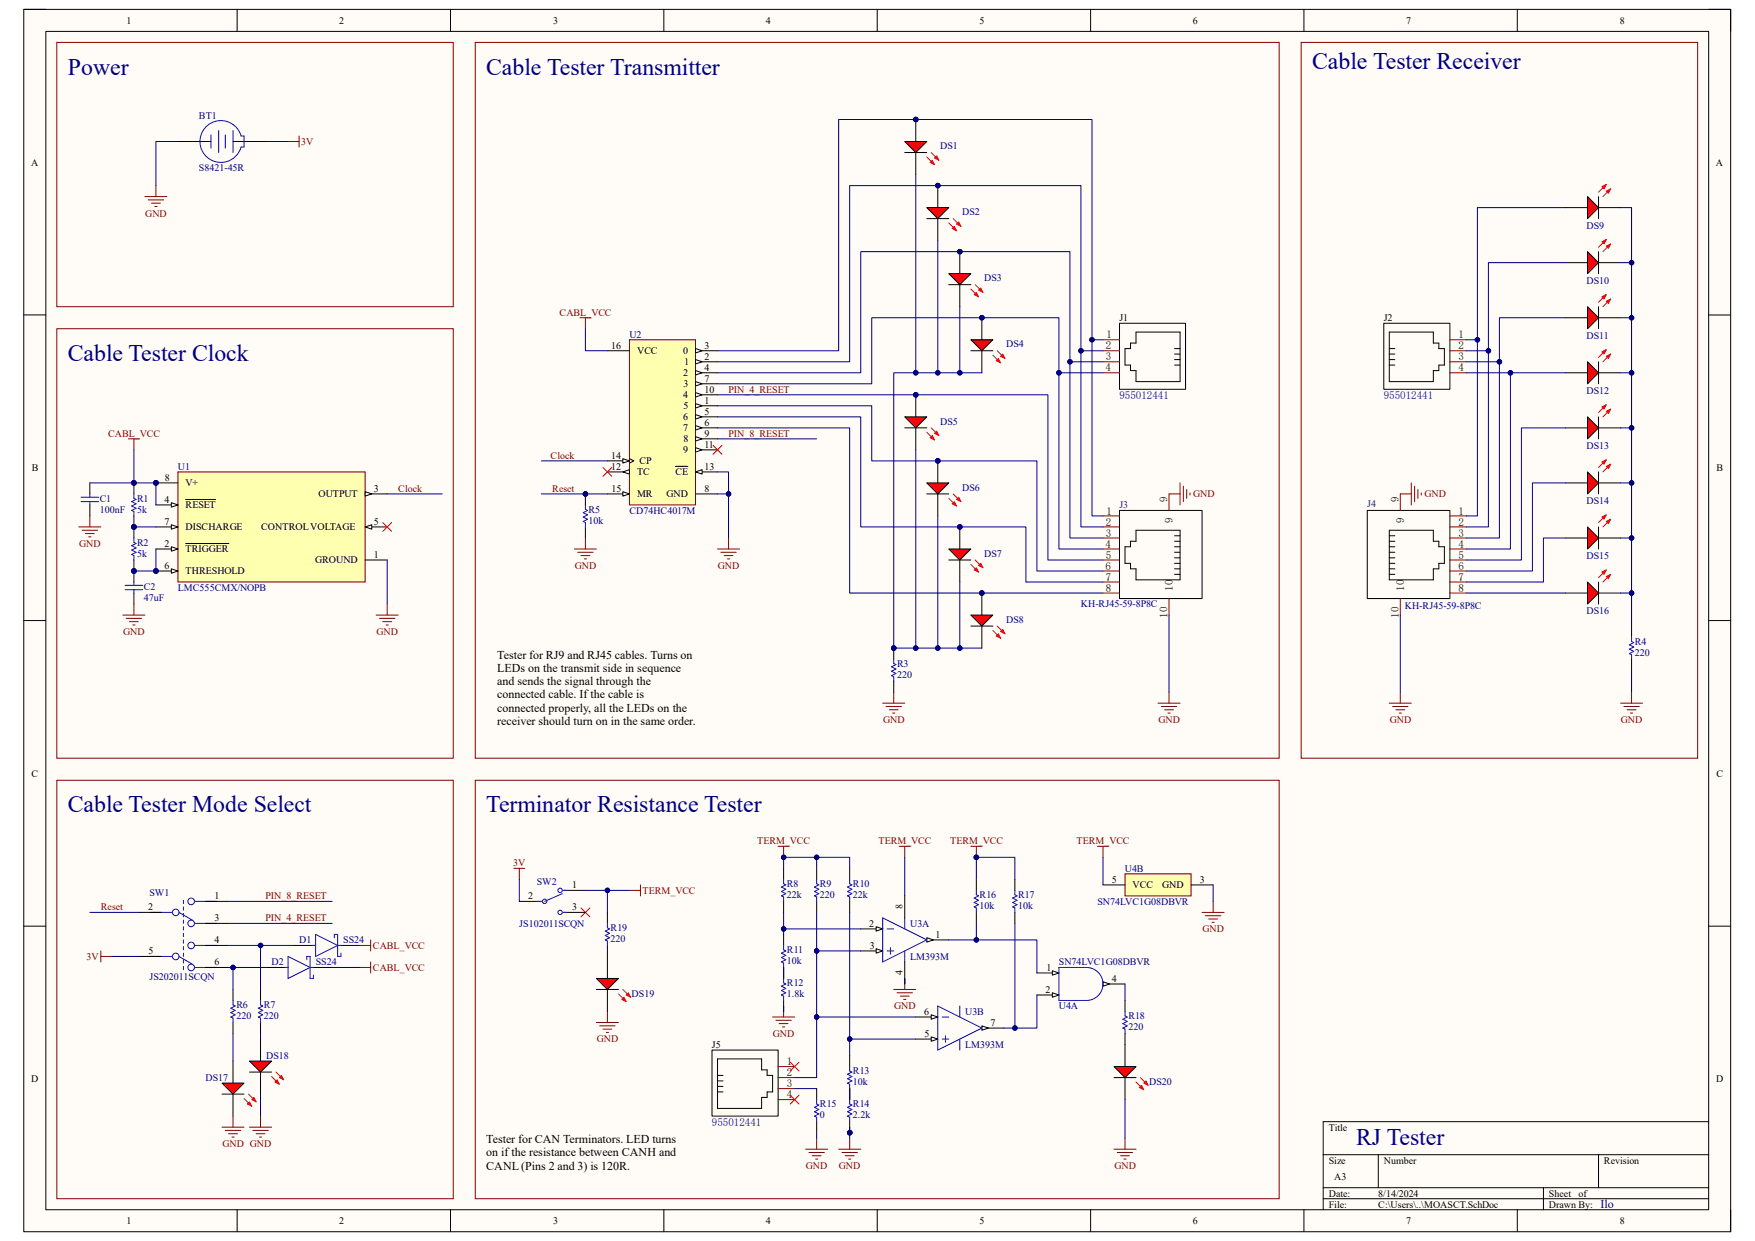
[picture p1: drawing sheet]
<svg xmlns="http://www.w3.org/2000/svg" width="297mm" height="210mm" viewBox="0 0 297 210" stroke-linecap="round" stroke-linejoin="round" font-family="sans-serif">
<defs><g id="words">
<g font-size="4" fill="#000080">
<text x="222.1" y="11.7">Cable Tester Receiver</text>
<text x="11.5" y="12.7">Power</text>
<text x="82.3" y="12.7">Cable Tester Transmitter</text>
<text x="11.5" y="61.1">Cable Tester Clock</text>
<text x="11.5" y="137.5">Cable Tester Mode Select</text>
<text x="82.3" y="137.5">Terminator Resistance Tester</text>
<text x="229.5" y="193.8">RJ Tester</text>
</g>
<g font-size="2">
<text x="84.2" y="111.5">Tester for RJ9 and RJ45 cables. Turns on</text>
<text x="84.2" y="113.7">LEDs on the transmit side in sequence</text>
<text x="84.2" y="116">and sends the signal through the</text>
<text x="84.2" y="118.2">connected cable. If the cable is</text>
<text x="84.2" y="120.4">connected properly, all the LEDs on the</text>
<text x="84.2" y="122.7">receiver should turn on in the same order.</text>
<text x="82.3" y="193.5">Tester for CAN Terminators. LED turns</text>
<text x="82.3" y="195.7">on if the resistance between CANH and</text>
<text x="82.3" y="198">CANL (Pins 2 and 3) is 120R.</text>
</g>
<text font-size="2" fill="#000080" x="270.9" y="204.5">Ilo</text>
<g font-size="1.9">
<text x="187.2" y="59.1">2</text>
<text x="187.2" y="57.2">1</text>
<text x="246.8" y="57.2">1</text>
<text x="246.8" y="59.1">2</text>
<text x="187.1" y="62.8">4</text>
<text x="187.2" y="61">3</text>
<text x="246.8" y="61">3</text>
<text x="246.8" y="62.8">4</text>
<text x="187.2" y="88.9">2</text>
<text x="187.2" y="87.1">1</text>
<text x="197.6" y="84.9" transform="rotate(-90 197.6 84.9)">9</text>
<text x="198.5" y="88.5" transform="rotate(-90 198.5 88.5)">9</text>
<text x="236.7" y="84.9" transform="rotate(-90 236.7 84.9)">9</text>
<text x="237.7" y="88.5" transform="rotate(-90 237.7 88.5)">9</text>
<text x="246.8" y="87.1">1</text>
<text x="246.8" y="88.9">2</text>
<text x="187.1" y="92.7">4</text>
<text x="187.2" y="90.8">3</text>
<text x="187.2" y="94.5">5</text>
<text x="246.8" y="90.8">3</text>
<text x="246.8" y="92.7">4</text>
<text x="246.8" y="94.5">5</text>
<text x="187.1" y="96.4">6</text>
<text x="187.2" y="98.3">7</text>
<text x="187.2" y="100.1">8</text>
<text x="198.5" y="100" transform="rotate(-90 198.5 100)">10</text>
<text x="237.7" y="100" transform="rotate(-90 237.7 100)">10</text>
<text x="246.8" y="96.4">6</text>
<text x="246.8" y="98.3">7</text>
<text x="246.8" y="100.1">8</text>
<text x="197.6" y="104.6" transform="rotate(-90 197.6 104.6)">10</text>
<text x="236.7" y="104.6" transform="rotate(-90 236.7 104.6)">10</text>
<text x="133.2" y="180.3">1</text>
<text x="133.2" y="182.1">2</text>
<text x="133.2" y="184">3</text>
<text x="133.2" y="185.8">4</text>
</g>
<g font-size="1.9" fill="#000080">
<text x="189.4" y="67.5">955012441</text>
<text x="234.2" y="67.5">955012441</text>
<text x="120.5" y="190.5">955012441</text>
</g>
<g font-size="1.7">
<text x="21.4" y="4">1</text>
<text x="57.4" y="4">2</text>
<text x="93.6" y="4">3</text>
<text x="129.6" y="4">4</text>
<text x="165.8" y="4">5</text>
<text x="201.8" y="4">6</text>
<text x="238" y="4">7</text>
<text x="274.1" y="4">8</text>
<text x="5.3" y="28">A</text>
<text x="290.4" y="28">A</text>
<text x="103.4" y="59">16</text>
<text x="107.8" y="59.9">VCC</text>
<text x="115.6" y="59.9">0</text>
<text x="119.2" y="59">3</text>
<text x="189.4" y="54.4">J1</text>
<text x="234.2" y="54.4">J2</text>
<text x="115.6" y="63.7">2</text>
<text x="115.7" y="65.5">3</text>
<text x="115.8" y="61.8">1</text>
<text x="119.2" y="62.7">4</text>
<text x="119.2" y="64.6">7</text>
<text x="119.2" y="60.9">2</text>
<text x="115.6" y="71.1">6</text>
<text x="115.6" y="67.4">4</text>
<text x="115.7" y="69.3">5</text>
<text x="119.2" y="68.3">1</text>
<text x="119.2" y="70.2">5</text>
<text x="119.2" y="66.5">10</text>
<text x="103.4" y="77.6">14</text>
<text x="115.6" y="73">7</text>
<text x="115.6" y="76.7">9</text>
<text x="115.7" y="74.8">8</text>
<text x="119.2" y="72.1">6</text>
<text x="119.2" y="73.9">9</text>
<text x="119.2" y="75.8">11</text>
<text x="5.4" y="79.8">B</text>
<text x="27.9" y="81.4">8</text>
<text x="31.4" y="82.3">V+</text>
<text x="63.3" y="83.2">3</text>
<text x="103.4" y="79.5">12</text>
<text x="103.5" y="83.2">15</text>
<text x="107.8" y="80.4">TC</text>
<text x="108.2" y="78.6">CP</text>
<text x="114.3" y="80.4">CE</text>
<text x="119.2" y="79.5">13</text>
<text x="119.2" y="83.2">8</text>
<text x="290.5" y="79.8">B</text>
<text x="27.9" y="85.1">4</text>
<text x="27.9" y="88.8">7</text>
<text x="31.4" y="86">RESET</text>
<text x="31.4" y="89.7">DISCHARGE</text>
<text x="44.2" y="89.7">CONTROL VOLTAGE</text>
<text x="53.9" y="84.2">OUTPUT</text>
<text x="63.3" y="88.8">5</text>
<text x="107.8" y="84.2">MR</text>
<text x="112.8" y="84.2">GND</text>
<text x="27.9" y="92.5">2</text>
<text x="31.4" y="93.5">TRIGGER</text>
<text x="53.3" y="95.3">GROUND</text>
<text x="63.3" y="94.4">1</text>
<text x="27.9" y="96.3">6</text>
<text x="31.4" y="97.2">THRESHOLD</text>
<text x="5.3" y="131.4">C</text>
<text x="290.5" y="131.4">C</text>
<text x="188.2" y="149.4">5</text>
<text x="203.1" y="149.4">3</text>
<text x="25.1" y="154.1">2</text>
<text x="36.3" y="155.9">3</text>
<text x="36.3" y="152.2">1</text>
<text x="89.4" y="152.2">2</text>
<text x="96.8" y="150.3">1</text>
<text x="96.8" y="154.1">3</text>
<text x="152.7" y="153.8" transform="rotate(-90 152.7 153.8)">8</text>
<text x="191.7" y="150.3">VCC</text>
<text x="196.7" y="150.3">GND</text>
<text x="25.1" y="161.5">5</text>
<text x="36.3" y="159.6">4</text>
<text x="147.1" y="156.8">2</text>
<text x="147.2" y="160.6">3</text>
<text x="158.3" y="158.7">1</text>
<text x="36.3" y="163.4">6</text>
<text x="152.7" y="165.1" transform="rotate(-90 152.7 165.1)">4</text>
<text x="177.1" y="164.3">1</text>
<text x="188.2" y="166.2">4</text>
<text x="156.4" y="171.7">6</text>
<text x="167.6" y="173.6">7</text>
<text x="177" y="168">2</text>
<text x="120.5" y="177.3">J5</text>
<text x="156.5" y="175.5">5</text>
<text x="5.3" y="183.2">D</text>
<text x="290.4" y="183.2">D</text>
<text x="224.9" y="191.3">Title</text>
<text x="224.9" y="196.9">Size</text>
<text x="234.2" y="196.9">Number</text>
<text x="271.4" y="196.9">Revision</text>
<text x="224.9" y="202.5">Date:</text>
<text x="225.8" y="199.7">A3</text>
<text x="233.3" y="202.5">8/14/2024</text>
<text x="262.1" y="202.5">Sheet</text>
<text x="267.2" y="202.5">of</text>
<text x="21.4" y="207.2">1</text>
<text x="57.4" y="207.2">2</text>
<text x="93.6" y="207.2">3</text>
<text x="129.6" y="207.2">4</text>
<text x="165.8" y="207.2">5</text>
<text x="201.8" y="207.2">6</text>
<text x="224.9" y="204.4">File:</text>
<text x="233.3" y="204.4">C:\Users\..\MOASCT.SchDoc</text>
<text x="238" y="207.2">7</text>
<text x="262.1" y="204.4">Drawn By:</text>
<text x="274.1" y="207.2">8</text>
</g>
<g font-size="1.7" fill="#000080">
<text x="33.7" y="20.1">BT1</text>
<text x="33.7" y="29">S8421-45R</text>
<text x="159.1" y="25.3">DS1</text>
<text x="162.8" y="36.4">DS2</text>
<text x="268.5" y="38.7">DS9</text>
<text x="166.5" y="47.6">DS3</text>
<text x="268.5" y="48">DS10</text>
<text x="106.5" y="57.1">U2</text>
<text x="170.3" y="58.8">DS4</text>
<text x="268.5" y="57.3">DS11</text>
<text x="159.1" y="71.9">DS5</text>
<text x="268.5" y="66.6">DS12</text>
<text x="268.5" y="75.9">DS13</text>
<text x="30.1" y="79.5">U1</text>
<text x="162.8" y="83.1">DS6</text>
<text x="16.9" y="84.9">C1</text>
<text x="16.9" y="86.8">100nF</text>
<text x="23.2" y="84.9">R1</text>
<text x="23.2" y="86.8">5k</text>
<text x="99.6" y="86.8">R5</text>
<text x="99.6" y="88.6">10k</text>
<text x="106.5" y="87">CD74HC4017M</text>
<text x="268.5" y="85.3">DS14</text>
<text x="23.2" y="92.4">R2</text>
<text x="23.2" y="94.2">5k</text>
<text x="166.5" y="94.2">DS7</text>
<text x="268.5" y="94.6">DS15</text>
<text x="24.3" y="99.8">C2</text>
<text x="24.3" y="101.7">47uF</text>
<text x="30.1" y="100">LMC555CMX/NOPB</text>
<text x="170.3" y="105.4">DS8</text>
<text x="182.9" y="102.8">KH-RJ45-59-8P8C</text>
<text x="237.7" y="103">KH-RJ45-59-8P8C</text>
<text x="268.5" y="103.9">DS16</text>
<text x="151.8" y="112.9">R3</text>
<text x="276.7" y="109.1">R4</text>
<text x="276.7" y="111">220</text>
<text x="151.8" y="114.7">220</text>
<text x="90.8" y="149.8">SW2</text>
<text x="190.4" y="147.5">U4B</text>
<text x="25.3" y="151.6">SW1</text>
<text x="133.2" y="150.2">R8</text>
<text x="133.2" y="152">22k</text>
<text x="138.8" y="150.2">R9</text>
<text x="138.8" y="152">220</text>
<text x="144.4" y="150.2">R10</text>
<text x="144.4" y="152">22k</text>
<text x="165.8" y="152">R16</text>
<text x="165.8" y="153.9">10k</text>
<text x="172.3" y="152">R17</text>
<text x="172.3" y="153.9">10k</text>
<text x="185.7" y="153.1">SN74LVC1G08DBVR</text>
<text x="50.6" y="159.6">D1</text>
<text x="58.1" y="159.6">SS24</text>
<text x="87.9" y="156.8">JS102011SCQN</text>
<text x="103.3" y="157.6">R19</text>
<text x="103.3" y="159.5">220</text>
<text x="133.2" y="161.3">R11</text>
<text x="154.1" y="156.8">U3A</text>
<text x="25.3" y="165.8">JS202011SCQN</text>
<text x="46" y="163.4">D2</text>
<text x="53.4" y="163.4">SS24</text>
<text x="133.2" y="163.2">10k</text>
<text x="133.2" y="166.9">R12</text>
<text x="154.1" y="162.4">LM393M</text>
<text x="179.2" y="163.4">SN74LVC1G08DBVR</text>
<text x="40" y="170.6">R6</text>
<text x="40" y="172.5">220</text>
<text x="44.7" y="170.6">R7</text>
<text x="44.7" y="172.5">220</text>
<text x="106.9" y="168.8">DS19</text>
<text x="133.2" y="168.8">1.8k</text>
<text x="163.4" y="171.7">U3B</text>
<text x="179.2" y="170.8">U4A</text>
<text x="191" y="172.5">R18</text>
<text x="45" y="179.2">DS18</text>
<text x="163.4" y="177.3">LM393M</text>
<text x="191" y="174.4">220</text>
<text x="34.8" y="182.9">DS17</text>
<text x="144.4" y="181.8">R13</text>
<text x="144.4" y="183.7">10k</text>
<text x="194.5" y="183.7">DS20</text>
<text x="138.8" y="187.4">R15</text>
<text x="138.8" y="189.3">0</text>
<text x="144.4" y="187.4">R14</text>
<text x="144.4" y="189.3">2.2k</text>
</g>
<g font-size="1.7" fill="#800000">
<text x="51" y="24.5">3V</text>
<text x="24.6" y="36.7">GND</text>
<text x="94.7" y="53.4">CABL_VCC</text>
<text x="123.3" y="66.5">PIN_4_RESET</text>
<text x="18.3" y="73.9">CABL_VCC</text>
<text x="93.2" y="77.6">Clock</text>
<text x="123.3" y="73.9">PIN_8_RESET</text>
<text x="67.4" y="83.2">Clock</text>
<text x="93.5" y="83.2">Reset</text>
<text x="201.9" y="84.2">GND</text>
<text x="241.1" y="84.2">GND</text>
<text x="13.4" y="92.5">GND</text>
<text x="97.3" y="96.3">GND</text>
<text x="121.5" y="96.3">GND</text>
<text x="20.9" y="107.4">GND</text>
<text x="63.7" y="107.4">GND</text>
<text x="149.5" y="122.4">GND</text>
<text x="196" y="122.4">GND</text>
<text x="235.2" y="122.4">GND</text>
<text x="274.3" y="122.4">GND</text>
<text x="128.1" y="142.9">TERM_VCC</text>
<text x="148.7" y="142.9">TERM_VCC</text>
<text x="160.8" y="142.9">TERM_VCC</text>
<text x="182.2" y="142.9">TERM_VCC</text>
<text x="86.9" y="146.6">3V</text>
<text x="17.1" y="154.1">Reset</text>
<text x="44.9" y="155.9">PIN_4_RESET</text>
<text x="44.9" y="152.2">PIN_8_RESET</text>
<text x="108.8" y="151.3">TERM_VCC</text>
<text x="63.1" y="160.6">CABL_VCC</text>
<text x="203.5" y="157.8">GND</text>
<text x="14.6" y="162.4">3V</text>
<text x="63.1" y="164.3">CABL_VCC</text>
<text x="151.3" y="170.8">GND</text>
<text x="101" y="176.4">GND</text>
<text x="130.8" y="175.5">GND</text>
<text x="37.6" y="194.1">GND GND</text>
<text x="136.4" y="197.9">GND</text>
<text x="142" y="197.9">GND</text>
<text x="188.6" y="197.9">GND</text>
</g>
<g font-size="1.7" fill="#073763">
<text x="189.4" y="86">J3</text>
<text x="231.4" y="85.9">J4</text>
</g>
</g></defs>
<path d="M4 1.6h288.9v206.8h-288.9z" fill-rule="evenodd" fill="#fffcf8"/>
<path d="M4 1.6h288.9v206.8h-288.9z" fill="none" stroke="#000" stroke-width=".17"/>
<path d="M7.8 5.3h281.4v199.4h-281.4z" fill-rule="evenodd" fill="#fffcf8"/>
<g fill="none" stroke="#000" stroke-width=".17">
<path d="M4 1.6h3.7M7.8 5.3h281.4v199.4h-281.4zM40.1 1.6v3.7M76.2 1.6v3.7M112.3 1.6v3.7M148.5 1.6v3.7M184.6 1.6v3.7M220.7 1.6v3.7M256.8 1.6v3.7M289.2 1.6h3.7v3.7M4 53.3h3.7M289.2 53.3h3.7"/>
<path d="M4 105h3.8M289.2 105h3.7M4 156.7h3.8M289.2 156.7h3.7M223.9 195.4h65.3M233.3 195.4v5.6M270.5 195.4v5.6M289.2 189.8h-65.3v14.9M40.1 204.7v3.7M76.2 204.7v3.7M112.4 204.7v3.7M148.5 204.7v3.7"/>
<path d="M184.6 204.7v3.7M220.7 204.7v3.7M223.9 201h65.3M223.9 202.9h65.3M256.8 204.7v3.7M261.2 201v3.7M292.9 204.7v3.7"/>
</g>
<circle cx="166.2" cy="53.8" r=".37" fill="#000080"/>
<circle cx="166.2" cy="53.8" r=".37" fill="none" stroke="#000080" stroke-width=".17"/>
<path d="M166.2 53.8v3.7" fill="none" stroke="#000" stroke-width=".17"/>
<circle cx="166.2" cy="53.8" r=".37" fill="#000080"/>
<circle cx="166.2" cy="53.8" r=".37" fill="none" stroke="#000080" stroke-width=".17"/>
<path d="M166.2 59.4v3.7" fill="none" stroke="#000" stroke-width=".17"/>
<path d="M164.3 57.5h3.7l-1.8 1.9z" fill="#f00"/>
<path d="M164.3 57.5h3.7l-1.8 1.9z" fill="none" stroke="#000" stroke-width=".17"/>
<path d="M168.8 59.4l1.3 1.3M168 60.1l1.3 1.3" fill="none" stroke="#ee0e22" stroke-width=".17"/>
<path d="M168.6 61l.4-.3 .3 .7z" fill="#ee0e22"/>
<path d="M168.6 61l.4-.3 .3 .7z" fill="none" stroke="#ee0e22" stroke-width=".17"/>
<path d="M169.3 60.3l.4-.4 .4 .8z" fill="#ee0e22"/>
<path d="M169.3 60.3l.4-.4 .4 .8z" fill="none" stroke="#ee0e22" stroke-width=".17"/>
<path d="M164.3 59.4h3.7" fill="none" stroke="#000" stroke-width=".17"/>
<circle cx="162.4" cy="42.6" r=".37" fill="#000080"/>
<circle cx="162.4" cy="42.6" r=".37" fill="none" stroke="#000080" stroke-width=".17"/>
<path d="M162.4 42.6v3.7" fill="none" stroke="#000" stroke-width=".17"/>
<circle cx="162.4" cy="42.6" r=".37" fill="#000080"/>
<circle cx="162.4" cy="42.6" r=".37" fill="none" stroke="#000080" stroke-width=".17"/>
<path d="M162.4 48.2v3.7" fill="none" stroke="#000" stroke-width=".17"/>
<path d="M160.6 46.3h3.7l-1.9 1.9z" fill="#f00"/>
<path d="M160.6 46.3h3.7l-1.9 1.9z" fill="none" stroke="#000" stroke-width=".17"/>
<path d="M164.3 48.9l1.3 1.3M165 48.2l1.3 1.3" fill="none" stroke="#ee0e22" stroke-width=".17"/>
<path d="M164.9 49.9l.3-.4 .4 .7z" fill="#ee0e22"/>
<path d="M164.9 49.9l.3-.4 .4 .7z" fill="none" stroke="#ee0e22" stroke-width=".17"/>
<path d="M166 48.7l.3 .8-.7-.4z" fill="#ee0e22"/>
<path d="M166 48.7l.3 .8-.7-.4z" fill="none" stroke="#ee0e22" stroke-width=".17"/>
<path d="M160.6 48.2h3.7" fill="none" stroke="#000" stroke-width=".17"/>
<circle cx="155" cy="20.2" r=".37" fill="#000080"/>
<circle cx="155" cy="20.2" r=".37" fill="none" stroke="#000080" stroke-width=".17"/>
<path d="M155 20.2v3.8" fill="none" stroke="#000" stroke-width=".17"/>
<circle cx="155" cy="20.2" r=".37" fill="#000080"/>
<circle cx="155" cy="20.2" r=".37" fill="none" stroke="#000080" stroke-width=".17"/>
<path d="M155 25.8v3.7" fill="none" stroke="#000" stroke-width=".17"/>
<path d="M153.1 24h3.7l-1.8 1.8z" fill="#f00"/>
<path d="M153.1 24h3.7l-1.8 1.8z" fill="none" stroke="#000" stroke-width=".17"/>
<path d="M156.8 26.6l1.3 1.3M157.6 25.8l1.3 1.3" fill="none" stroke="#ee0e22" stroke-width=".17"/>
<path d="M157.4 27.5l.4-.4 .3 .8z" fill="#ee0e22"/>
<path d="M157.4 27.5l.4-.4 .3 .8z" fill="none" stroke="#ee0e22" stroke-width=".17"/>
<path d="M158.1 26.7l.4-.3 .4 .7z" fill="#ee0e22"/>
<path d="M158.1 26.7l.4-.3 .4 .7z" fill="none" stroke="#ee0e22" stroke-width=".17"/>
<path d="M153.1 25.8h3.7" fill="none" stroke="#000" stroke-width=".17"/>
<circle cx="158.7" cy="31.4" r=".37" fill="#000080"/>
<circle cx="158.7" cy="31.4" r=".37" fill="none" stroke="#000080" stroke-width=".17"/>
<path d="M158.7 31.4v3.7" fill="none" stroke="#000" stroke-width=".17"/>
<circle cx="158.7" cy="31.4" r=".37" fill="#000080"/>
<circle cx="158.7" cy="31.4" r=".37" fill="none" stroke="#000080" stroke-width=".17"/>
<path d="M158.7 37v3.7" fill="none" stroke="#000" stroke-width=".17"/>
<path d="M156.8 35.1h3.8l-1.9 1.9z" fill="#f00"/>
<path d="M156.8 35.1h3.8l-1.9 1.9z" fill="none" stroke="#000" stroke-width=".17"/>
<path d="M160.6 37.7l1.3 1.3M161.3 37l1.3 1.3" fill="none" stroke="#ee0e22" stroke-width=".17"/>
<path d="M161.1 38.7l.4-.4 .4 .7z" fill="#ee0e22"/>
<path d="M161.1 38.7l.4-.4 .4 .7z" fill="none" stroke="#ee0e22" stroke-width=".17"/>
<path d="M162.2 37.6l.4 .7-.7-.4z" fill="#ee0e22"/>
<path d="M162.2 37.6l.4 .7-.7-.4z" fill="none" stroke="#ee0e22" stroke-width=".17"/>
<path d="M156.8 37h3.8" fill="none" stroke="#000" stroke-width=".17"/>
<circle cx="166.2" cy="100.4" r=".37" fill="#000080"/>
<circle cx="166.2" cy="100.4" r=".37" fill="none" stroke="#000080" stroke-width=".17"/>
<path d="M166.2 100.4v3.7" fill="none" stroke="#000" stroke-width=".17"/>
<circle cx="166.2" cy="100.4" r=".37" fill="#000080"/>
<circle cx="166.2" cy="100.4" r=".37" fill="none" stroke="#000080" stroke-width=".17"/>
<path d="M166.2 105.9v3.8" fill="none" stroke="#000" stroke-width=".17"/>
<path d="M164.3 104.1h3.7l-1.8 1.8z" fill="#f00"/>
<path d="M164.3 104.1h3.7l-1.8 1.8z" fill="none" stroke="#000" stroke-width=".17"/>
<path d="M168 106.7l1.3 1.3M168.8 105.9l1.3 1.4" fill="none" stroke="#ee0e22" stroke-width=".17"/>
<path d="M168.6 107.6l.4-.3 .3 .7z" fill="#ee0e22"/>
<path d="M168.6 107.6l.4-.3 .3 .7z" fill="none" stroke="#ee0e22" stroke-width=".17"/>
<path d="M169.3 106.9l.4-.4 .4 .8z" fill="#ee0e22"/>
<path d="M169.3 106.9l.4-.4 .4 .8z" fill="none" stroke="#ee0e22" stroke-width=".17"/>
<path d="M164.3 105.9h3.7" fill="none" stroke="#000" stroke-width=".17"/>
<circle cx="162.4" cy="89.2" r=".37" fill="#000080"/>
<circle cx="162.4" cy="89.2" r=".37" fill="none" stroke="#000080" stroke-width=".17"/>
<path d="M162.4 89.2v3.7" fill="none" stroke="#000" stroke-width=".17"/>
<circle cx="162.4" cy="89.2" r=".37" fill="#000080"/>
<circle cx="162.4" cy="89.2" r=".37" fill="none" stroke="#000080" stroke-width=".17"/>
<path d="M162.4 94.8v3.7" fill="none" stroke="#000" stroke-width=".17"/>
<path d="M160.6 92.9h3.7l-1.9 1.9z" fill="#f00"/>
<path d="M160.6 92.9h3.7l-1.9 1.9z" fill="none" stroke="#000" stroke-width=".17"/>
<path d="M164.3 95.5l1.3 1.3M165 94.8l1.3 1.3" fill="none" stroke="#ee0e22" stroke-width=".17"/>
<path d="M164.9 96.4l.3-.3 .4 .7z" fill="#ee0e22"/>
<path d="M164.9 96.4l.3-.3 .4 .7z" fill="none" stroke="#ee0e22" stroke-width=".17"/>
<path d="M166 95.3l.3 .8-.7-.4z" fill="#ee0e22"/>
<path d="M166 95.3l.3 .8-.7-.4z" fill="none" stroke="#ee0e22" stroke-width=".17"/>
<path d="M160.6 94.8h3.7" fill="none" stroke="#000" stroke-width=".17"/>
<circle cx="155" cy="66.8" r=".37" fill="#000080"/>
<circle cx="155" cy="66.8" r=".37" fill="none" stroke="#000080" stroke-width=".17"/>
<path d="M155 66.8v3.7" fill="none" stroke="#000" stroke-width=".17"/>
<circle cx="155" cy="66.8" r=".37" fill="#000080"/>
<circle cx="155" cy="66.8" r=".37" fill="none" stroke="#000080" stroke-width=".17"/>
<path d="M155 72.4v3.7" fill="none" stroke="#000" stroke-width=".17"/>
<path d="M153.1 70.5h3.7l-1.8 1.9z" fill="#f00"/>
<path d="M153.1 70.5h3.7l-1.8 1.9z" fill="none" stroke="#000" stroke-width=".17"/>
<path d="M156.8 73.2l1.3 1.3M157.6 72.4l1.3 1.3" fill="none" stroke="#ee0e22" stroke-width=".17"/>
<path d="M157.8 73.7l.3 .8-.7-.4z" fill="#ee0e22"/>
<path d="M157.8 73.7l.3 .8-.7-.4z" fill="none" stroke="#ee0e22" stroke-width=".17"/>
<path d="M158.1 73.3l.4-.3 .4 .7z" fill="#ee0e22"/>
<path d="M158.1 73.3l.4-.3 .4 .7z" fill="none" stroke="#ee0e22" stroke-width=".17"/>
<path d="M153.1 72.4h3.7" fill="none" stroke="#000" stroke-width=".17"/>
<circle cx="158.7" cy="78" r=".37" fill="#000080"/>
<circle cx="158.7" cy="78" r=".37" fill="none" stroke="#000080" stroke-width=".17"/>
<path d="M158.7 78v3.7" fill="none" stroke="#000" stroke-width=".17"/>
<circle cx="158.7" cy="78" r=".37" fill="#000080"/>
<circle cx="158.7" cy="78" r=".37" fill="none" stroke="#000080" stroke-width=".17"/>
<path d="M158.7 83.6v3.7" fill="none" stroke="#000" stroke-width=".17"/>
<path d="M156.8 81.7h3.8l-1.9 1.9z" fill="#f00"/>
<path d="M156.8 81.7h3.8l-1.9 1.9z" fill="none" stroke="#000" stroke-width=".17"/>
<path d="M160.6 84.3l1.3 1.3M161.3 83.6l1.3 1.3" fill="none" stroke="#ee0e22" stroke-width=".17"/>
<path d="M161.5 84.9l.4 .7-.8-.3z" fill="#ee0e22"/>
<path d="M161.5 84.9l.4 .7-.8-.3z" fill="none" stroke="#ee0e22" stroke-width=".17"/>
<path d="M162.2 84.1l.4 .8-.7-.4z" fill="#ee0e22"/>
<path d="M162.2 84.1l.4 .8-.7-.4z" fill="none" stroke="#ee0e22" stroke-width=".17"/>
<path d="M264.9 35.1h3.8M270.5 35.1h3.8M156.8 83.6h3.8" fill="none" stroke="#000" stroke-width=".17"/>
<path d="M24.5 33.3h3.7M25.1 33.8h2.6M25.6 34.4h1.5M26.2 34.9h.4M26.4 31.4v1.9M149.4 119h3.7M149.9 119.6h2.7M151.3 117.1v1.9M150.5 120.1h1.5M151.1 120.7h.3" fill="none" stroke="#800000" stroke-width=".17"/>
<path d="M268.7 33.3l1.8 1.8-1.8 1.9z" fill="#f00"/>
<path d="M268.7 33.3l1.8 1.8-1.8 1.9z" fill="none" stroke="#000" stroke-width=".17"/>
<path d="M271.8 31.2l-1.3 1.3M272.6 32l-1.3 1.3" fill="none" stroke="#ee0e22" stroke-width=".17"/>
<path d="M271.8 32.3l.8-.3-.4 .7z" fill="#ee0e22"/>
<path d="M271.8 32.3l.8-.3-.4 .7z" fill="none" stroke="#ee0e22" stroke-width=".17"/>
<path d="M271.1 31.6l.7-.4-.3 .8z" fill="#ee0e22"/>
<path d="M271.1 31.6l.7-.4-.3 .8z" fill="none" stroke="#ee0e22" stroke-width=".17"/>
<path d="M270.5 33.3v3.7M264.9 44.4h3.8M270.5 44.4h3.8" fill="none" stroke="#000" stroke-width=".17"/>
<path d="M268.7 42.6l1.8 1.8-1.8 1.9z" fill="#f00"/>
<path d="M268.7 42.6l1.8 1.8-1.8 1.9z" fill="none" stroke="#000" stroke-width=".17"/>
<path d="M271.8 40.5l-1.3 1.3M272.6 41.3l-1.3 1.3" fill="none" stroke="#ee0e22" stroke-width=".17"/>
<path d="M271.8 41.7l.8-.4-.4 .7z" fill="#ee0e22"/>
<path d="M271.8 41.7l.8-.4-.4 .7z" fill="none" stroke="#ee0e22" stroke-width=".17"/>
<path d="M271.1 40.9l.7-.4-.3 .8z" fill="#ee0e22"/>
<path d="M271.1 40.9l.7-.4-.3 .8z" fill="none" stroke="#ee0e22" stroke-width=".17"/>
<path d="M264.9 53.8h3.8M270.5 42.6v3.7M270.5 53.8h3.8" fill="none" stroke="#000" stroke-width=".17"/>
<path d="M268.7 51.9l1.8 1.9-1.8 1.8z" fill="#f00"/>
<path d="M268.7 51.9l1.8 1.9-1.8 1.8z" fill="none" stroke="#000" stroke-width=".17"/>
<path d="M271.8 49.9l-1.3 1.3M272.6 50.6l-1.3 1.3" fill="none" stroke="#ee0e22" stroke-width=".17"/>
<path d="M271.8 51l.8-.4-.4 .8z" fill="#ee0e22"/>
<path d="M271.8 51l.8-.4-.4 .8z" fill="none" stroke="#ee0e22" stroke-width=".17"/>
<path d="M271.1 50.2l.7-.3-.3 .7z" fill="#ee0e22"/>
<path d="M271.1 50.2l.7-.3-.3 .7z" fill="none" stroke="#ee0e22" stroke-width=".17"/>
<path d="M270.5 51.9v3.7M264.9 63.1h3.8M270.5 63.1h3.8" fill="none" stroke="#000" stroke-width=".17"/>
<path d="M268.7 61.2l1.8 1.9-1.8 1.8z" fill="#f00"/>
<path d="M268.7 61.2l1.8 1.9-1.8 1.8z" fill="none" stroke="#000" stroke-width=".17"/>
<path d="M271.8 59.2l-1.3 1.3M272.6 59.9l-1.3 1.3" fill="none" stroke="#ee0e22" stroke-width=".17"/>
<path d="M271.8 60.3l.8-.4-.4 .8z" fill="#ee0e22"/>
<path d="M271.8 60.3l.8-.4-.4 .8z" fill="none" stroke="#ee0e22" stroke-width=".17"/>
<path d="M271.1 59.6l.7-.4-.3 .7z" fill="#ee0e22"/>
<path d="M271.1 59.6l.7-.4-.3 .7z" fill="none" stroke="#ee0e22" stroke-width=".17"/>
<path d="M264.9 72.4h3.8M270.5 61.2v3.7M270.5 72.4h3.8" fill="none" stroke="#000" stroke-width=".17"/>
<path d="M268.7 70.5l1.8 1.9-1.8 1.9z" fill="#f00"/>
<path d="M268.7 70.5l1.8 1.9-1.8 1.9z" fill="none" stroke="#000" stroke-width=".17"/>
<path d="M271.8 68.5l-1.3 1.3M272.6 69.2l-1.3 1.3" fill="none" stroke="#ee0e22" stroke-width=".17"/>
<path d="M271.8 69.6l.8-.4-.4 .8z" fill="#ee0e22"/>
<path d="M271.8 69.6l.8-.4-.4 .8z" fill="none" stroke="#ee0e22" stroke-width=".17"/>
<path d="M271.1 68.9l.7-.4-.3 .7z" fill="#ee0e22"/>
<path d="M271.1 68.9l.7-.4-.3 .7z" fill="none" stroke="#ee0e22" stroke-width=".17"/>
<path d="M270.5 70.5v3.8M264.9 81.7h3.8M270.5 81.7h3.8" fill="none" stroke="#000" stroke-width=".17"/>
<path d="M268.7 79.9l1.8 1.8-1.8 1.9z" fill="#f00"/>
<path d="M268.7 79.9l1.8 1.8-1.8 1.9z" fill="none" stroke="#000" stroke-width=".17"/>
<path d="M271.8 77.8l-1.3 1.3M272.6 78.6l-1.3 1.3" fill="none" stroke="#ee0e22" stroke-width=".17"/>
<path d="M271.8 78.9l.8-.3-.4 .7z" fill="#ee0e22"/>
<path d="M271.8 78.9l.8-.3-.4 .7z" fill="none" stroke="#ee0e22" stroke-width=".17"/>
<path d="M271.1 78.2l.7-.4-.3 .8z" fill="#ee0e22"/>
<path d="M271.1 78.2l.7-.4-.3 .8z" fill="none" stroke="#ee0e22" stroke-width=".17"/>
<path d="M270.5 79.9v3.7M264.9 91h3.8M270.5 91h3.8" fill="none" stroke="#000" stroke-width=".17"/>
<path d="M268.7 89.2l1.8 1.8-1.8 1.9z" fill="#f00"/>
<path d="M268.7 89.2l1.8 1.8-1.8 1.9z" fill="none" stroke="#000" stroke-width=".17"/>
<path d="M271.8 87.1l-1.3 1.3M272.6 87.9l-1.3 1.3" fill="none" stroke="#ee0e22" stroke-width=".17"/>
<path d="M271.8 88.2l.8-.3-.4 .7z" fill="#ee0e22"/>
<path d="M271.8 88.2l.8-.3-.4 .7z" fill="none" stroke="#ee0e22" stroke-width=".17"/>
<path d="M271.1 87.5l.7-.4-.3 .8z" fill="#ee0e22"/>
<path d="M271.1 87.5l.7-.4-.3 .8z" fill="none" stroke="#ee0e22" stroke-width=".17"/>
<path d="M270.5 89.2v3.7M264.9 100.4h3.8M270.5 100.4h3.8" fill="none" stroke="#000" stroke-width=".17"/>
<path d="M268.7 98.5l1.8 1.9-1.8 1.8z" fill="#f00"/>
<path d="M268.7 98.5l1.8 1.9-1.8 1.8z" fill="none" stroke="#000" stroke-width=".17"/>
<path d="M271.8 96.4l-1.3 1.4M272.6 97.2l-1.3 1.3" fill="none" stroke="#ee0e22" stroke-width=".17"/>
<path d="M271.8 97.6l.8-.4-.4 .7z" fill="#ee0e22"/>
<path d="M271.8 97.6l.8-.4-.4 .7z" fill="none" stroke="#ee0e22" stroke-width=".17"/>
<path d="M271.1 96.8l.7-.4-.3 .8z" fill="#ee0e22"/>
<path d="M271.1 96.8l.7-.4-.3 .8z" fill="none" stroke="#ee0e22" stroke-width=".17"/>
<g fill="none" stroke="#000" stroke-width=".17">
<path d="M189.5 54.7h11.1v11.2h-11.1zM192.3 56.2h7.4v8.4h-7.4v-1.9h-1v-.9h-.9v-2.8h.9v-.9h1zM198.8 59h.9M198.8 59.9h.9M234.2 54.7h11.2v11.2h-11.2zM235.1 56.2h7.5v1.9h.9v.9h.9v2.8h-.9v.9h-.9v1.9h-7.5zM235.1 59h1M235.1 59.9h1M198.8 60.9h.9M198.8 61.8h.9M235.1 60.9h1M235.1 61.8h1"/>
<path d="M189.5 86.4h13.9v14.9h-13.9zM192.3 89.7h7.4v8.4h-7.4v-1.8h-1v-1h-.9v-2.8h.9v-.9h1zM198.8 90.7h.9M198.8 91.6h.9M198.8 92.5h.9M198.8 93.5h.9M198.8 94.4h.9M198.8 95.3h.9M198.8 96.3h.9M198.8 97.2h.9M231.4 86.4h14v14.9h-14zM235.1 90.7h1"/>
<path d="M235.1 91.6h1M235.1 89.7h7.5v1.9h.9v.9h.9v2.8h-.9v1h-.9v1.8h-7.5zM235.1 92.5h1M235.1 93.5h1M235.1 94.4h1M235.1 95.3h1M235.1 96.3h1M235.1 97.2h1M270.5 98.5v3.7M23.6 154.4h3.7M34.8 160h3.7M34.8 156.3h3.7"/>
<path d="M34.8 152.5h3.7M23.6 161.9h3.7M34.8 163.7h3.7M186.7 166.5h3.7"/>
</g>
<g fill="none" stroke="#800000" stroke-width=".17">
<path d="M48.7 23.9h1.9M50.6 23v1.9M197.8 83.6h1.9M199.7 81.7v3.7M200.3 82.3v2.6M200.8 82.8v1.5M201.4 83.4v.4M237 83.6h1.8M238.8 81.7v3.7M239.4 82.3v2.6M240 82.8v1.5M240.5 83.4v.4"/>
<path d="M196 119h3.7M196.5 119.6h2.6M197.8 117.1v1.9M235.1 119h3.7M235.7 119.6h2.6M237 117.1v1.9M274.3 119h3.7M274.8 119.6h2.6M276.1 117.1v1.9M197.1 120.1h1.5M197.7 120.7h.3M236.2 120.1h1.5"/>
<path d="M236.8 120.7h.4M275.4 120.1h1.5M275.9 120.7h.4M17.1 160.9v1.9M17.1 161.9h1.8M130.8 172.1h3.7M131.3 172.7h2.6M131.9 173.2h1.5M132.4 173.8h.4M132.6 170.2v1.9M151.3 167.4h3.7M151.8 168h2.6"/>
<path d="M152.4 168.6h1.5M152.9 169.1h.4M153.1 165.6v1.8M136.3 194.5h3.8M136.9 195h2.6M137.5 195.6h1.5M138 196.2h.4M138.2 192.6v1.9M141.9 194.5h3.8M142.5 195h2.6M143.1 195.6h1.4M143.6 196.2h.4"/>
<path d="M143.8 192.6v1.9"/>
</g>
<g fill="none" stroke="#00f" stroke-width=".17">
<path d="M25.5 154.4h3.7M30.3 154.4l2.2 1.3M31 152.4v.5M31 153.5v.5M31 154.6v.6M31 155.7v.6M31 156.8v.6M31 157.9v.6M31 159.1v.5M32.9 152.5h3.7M32.9 156.3h3.7M32.9 160h3.7"/>
<path d="M25.5 161.9h3.7M30.3 161.9l2.2 1.3M31 160.2v.5M31 161.3v.6M31 162.4v.6M31 163.5v.6M32.9 163.7h3.7"/>
<circle cx="29.7" cy="154.4" r=".56"/>
<circle cx="32.4" cy="160" r=".56"/>
<circle cx="32.4" cy="156.3" r=".56"/>
<circle cx="32.4" cy="152.5" r=".56"/>
<circle cx="29.7" cy="161.9" r=".56"/>
<circle cx="32.4" cy="163.7" r=".56"/>
</g>
<g fill="none" stroke="#800" stroke-width=".17">
<path d="M186.7 57.5h2.8M186.7 59.4h2.8M245.4 57.5h2.8M245.4 59.4h2.8M186.7 61.2h2.8M186.7 63.1h2.8M245.4 61.2h2.8M245.4 63.1h2.8M186.7 87.3h2.8M186.7 89.2h2.8M186.7 91h2.8M186.7 92.9h2.8"/>
<path d="M186.7 94.8h2.8M186.7 96.6h2.8M186.7 98.5h2.8M197.8 83.6v2.8M237 83.6v2.8M245.4 87.3h2.8M245.4 89.2h2.8M245.4 91h2.8M245.4 92.9h2.8M245.4 94.8h2.8M245.4 96.6h2.8M245.4 98.5h2.8"/>
<path d="M186.7 100.4h2.8M197.8 101.3v2.8M237 101.3v2.8M245.4 100.4h2.8"/>
</g>
<path d="M186.7 166.1l1.1 .4-1.1 .4z" fill="#f8fcff"/>
<path d="M175.5 164.7h3.7M186.7 166.1l1.1 .4-1.1 .4z" fill="none" stroke="#000" stroke-width=".17"/>
<path d="M178.1 164.3l1.1 .4-1.1 .3z" fill="#f8fcff"/>
<path d="M175.5 168.4h3.7M178.1 164.3l1.1 .4-1.1 .3z" fill="none" stroke="#000" stroke-width=".17"/>
<path d="M178.1 168l1.1 .4-1.1 .4z" fill="#f8fcff"/>
<path d="M178.1 168l1.1 .4-1.1 .4z" fill="none" stroke="#000" stroke-width=".17"/>
<path d="M179.2 163.7h4.7a2.79 2.79 0 0 1 2.8 2.8 2.79 2.79 0 0 1-2.8 2.8h-4.7z" fill="none" stroke="#00f" stroke-width=".17"/>
<path d="M190.4 147.9h11.2v3.7h-11.2z" fill-rule="evenodd" fill="#ffffb0"/>
<path d="M190.4 147.9h11.2v3.7h-11.2zM203.4 154.4h3.8M204 155h2.6M204.6 155.5h1.4M205.1 156.1h.4M205.3 152.5v1.9" fill="none" stroke="#800000" stroke-width=".17"/>
<path d="M186.7 149.8h3.7M201.6 149.8h3.7M190.4 176.8v3.7M190.4 182.4v3.7" fill="none" stroke="#000" stroke-width=".17"/>
<path d="M188.5 180.5h3.8l-1.9 1.9z" fill="#f00"/>
<path d="M188.5 180.5h3.8l-1.9 1.9z" fill="none" stroke="#000" stroke-width=".17"/>
<path d="M192.3 183.1l1.3 1.3M193 182.4l1.3 1.3" fill="none" stroke="#ee0e22" stroke-width=".17"/>
<path d="M193.2 183.7l.4 .7-.8-.4z" fill="#ee0e22"/>
<path d="M193.2 183.7l.4 .7-.8-.4z" fill="none" stroke="#ee0e22" stroke-width=".17"/>
<path d="M193.6 183.3l.3-.4 .4 .8z" fill="#ee0e22"/>
<path d="M193.6 183.3l.3-.4 .4 .8z" fill="none" stroke="#ee0e22" stroke-width=".17"/>
<path d="M188.5 182.4h3.8" fill="none" stroke="#000" stroke-width=".17"/>
<path d="M131.7 143.2h1.8M132.6 143.2v1.9M188.5 194.5h3.8M189.1 195h2.6M189.6 195.6h1.5M190.2 196.2h.4M190.4 192.6v1.9" fill="none" stroke="#800000" stroke-width=".17"/>
<circle cx="132.6" cy="145.1" r=".37" fill="#000080"/>
<circle cx="132.6" cy="145.1" r=".37" fill="none" stroke="#000080" stroke-width=".17"/>
<g fill="none" stroke="#800000" stroke-width=".17">
<path d="M87 146.9h1.8M87.9 146.9v1.9M106.5 150.7h1.9M108.4 149.7v1.9M152.2 143.2h1.8M153.1 143.2v1.9M185.7 143.2h1.9M186.7 143.2v1.9M100.9 173h3.8M101.5 173.6h2.6M102.1 174.2h1.4M102.6 174.7h.4"/>
<path d="M102.8 171.2v1.8"/>
</g>
<path d="M120.5 177.7h11.2v11.2h-11.2zM121.4 179.2h7.5v1.9h.9v.9h1v2.8h-1v.9h-.9v1.9h-7.5zM145.7 160.9h3.7M121.4 182h1M121.4 182.9h1M121.4 183.9h1M121.4 184.8h1" fill="none" stroke="#000" stroke-width=".17"/>
<path d="M131.7 180.5h2.8M131.7 182.4h2.8M131.7 184.2h2.8M131.7 186.1h2.8" fill="none" stroke="#800" stroke-width=".17"/>
<path d="M98.3 153.7l1.5 1.5M99.8 153.7l-1.5 1.5" fill="none" stroke="#f00" stroke-width=".17"/>
<path d="M148.3 160.6l1.1 .3-1.1 .4z" fill="#f8fcff"/>
<path d="M145.7 157.2h3.7M148.3 160.6l1.1 .3-1.1 .4z" fill="none" stroke="#000" stroke-width=".17"/>
<path d="M148.3 156.8l1.1 .4-1.1 .4z" fill="#f8fcff"/>
<path d="M148.3 156.8l1.1 .4-1.1 .4zM156.8 159.1h3.8" fill="none" stroke="#000" stroke-width=".17"/>
<path d="M156.8 158.7l1.2 .4-1.2 .3z" fill="#f8fcff"/>
<path d="M153.1 151.6v3.7M156.8 158.7l1.2 .4-1.2 .3zM153.1 162.8v3.7M155 175.8h3.7" fill="none" stroke="#000" stroke-width=".17"/>
<path d="M149.4 155.3l7.4 3.8-7.4 3.7zM150.1 157.2h1.2M153.1 155.3v1.9M150.1 160.9h1.2M150.7 160.4v1.1M153.1 160.9v1.9" fill="none" stroke="#00f" stroke-width=".17"/>
<path d="M157.6 175.5l1.1 .3-1.1 .4z" fill="#f8fcff"/>
<path d="M155 172.1h3.7M157.6 175.5l1.1 .3-1.1 .4z" fill="none" stroke="#000" stroke-width=".17"/>
<path d="M157.6 171.7l1.1 .4-1.1 .4z" fill="#f8fcff"/>
<path d="M157.6 171.7l1.1 .4-1.1 .4zM166.2 174h3.7" fill="none" stroke="#000" stroke-width=".17"/>
<path d="M166.2 173.6l1.1 .4-1.1 .3z" fill="#f8fcff"/>
<path d="M87.9 152.5h3.7M95.3 150.7h3.8M95.3 154.4h3.8M166.2 173.6l1.1 .4-1.1 .3z" fill="none" stroke="#000" stroke-width=".17"/>
<g fill="none" stroke="#00f" stroke-width=".17">
<path d="M91.1 152.5h.5M95.2 151.2l-3 1.3M95.3 150.7h.6M95.3 154.4h.6M158.7 170.3l7.5 3.7-7.5 3.7zM159.5 172.1h1.1M159.5 175.8h1.1M160 175.3v1.1M162.4 170.2v1.9M162.4 175.8v1.9"/>
<circle cx="92.2" cy="152.5" r=".37"/>
<circle cx="94.8" cy="154.4" r=".37"/>
<circle cx="94.8" cy="150.7" r=".37"/>
</g>
<path d="M133.7 179.8l1.5 1.4M135.2 179.8l-1.5 1.4M133.7 185.3l1.5 1.5M135.2 185.3l-1.5 1.5" fill="none" stroke="#f00" stroke-width=".17"/>
<path d="M106.5 57.5h11.2v27.9h-11.2z" fill-rule="evenodd" fill="#ffffb0"/>
<path d="M106.5 57.5h11.2v27.9h-11.2z" fill="none" stroke="#800000" stroke-width=".17"/>
<path d="M117.7 79.9h3.7" fill="none" stroke="#000" stroke-width=".17"/>
<path d="M117.7 79.9l1.1-.4v.7z" fill="#f8fcff"/>
<path d="M102.8 78h3.7M114.3 78.9h2.1M117.7 79.9l1.1-.4v.7z" fill="none" stroke="#000" stroke-width=".17"/>
<path d="M105.4 77.6l1.1 .4-1.1 .4z" fill="#f8fcff"/>
<path d="M105.4 77.6l1.1 .4-1.1 .4zM106.5 77.6l.8 .4-.8 .4M102.8 83.6h3.7" fill="none" stroke="#000" stroke-width=".17"/>
<path d="M105.4 83.2l1.1 .4-1.1 .4z" fill="#f8fcff"/>
<path d="M117.7 68.7h3.7M105.4 83.2l1.1 .4-1.1 .4z" fill="none" stroke="#000" stroke-width=".17"/>
<path d="M117.7 68.3l1.1 .4-1.1 .4z" fill="#f8fcff"/>
<path d="M117.7 59.4h3.7M117.7 68.3l1.1 .4-1.1 .4z" fill="none" stroke="#000" stroke-width=".17"/>
<path d="M117.7 59l1.1 .4-1.1 .3z" fill="#f8fcff"/>
<path d="M117.7 59l1.1 .4-1.1 .3zM117.7 63.1h3.7" fill="none" stroke="#000" stroke-width=".17"/>
<path d="M117.7 62.7l1.1 .4-1.1 .4z" fill="#f8fcff"/>
<path d="M117.7 62.7l1.1 .4-1.1 .4zM117.7 70.5h3.7" fill="none" stroke="#000" stroke-width=".17"/>
<path d="M117.7 70.2l1.1 .3-1.1 .4z" fill="#f8fcff"/>
<path d="M117.7 70.2l1.1 .3-1.1 .4zM117.7 72.4h3.7" fill="none" stroke="#000" stroke-width=".17"/>
<path d="M117.7 72l1.1 .4-1.1 .4z" fill="#f8fcff"/>
<path d="M117.7 72l1.1 .4-1.1 .4zM117.7 64.9h3.7" fill="none" stroke="#000" stroke-width=".17"/>
<path d="M117.7 64.6l1.1 .3-1.1 .4z" fill="#f8fcff"/>
<path d="M117.7 64.6l1.1 .3-1.1 .4zM117.7 74.3h3.7" fill="none" stroke="#000" stroke-width=".17"/>
<path d="M117.7 73.9l1.1 .4-1.1 .3z" fill="#f8fcff"/>
<path d="M117.7 73.9l1.1 .4-1.1 .3zM117.7 66.8h3.7" fill="none" stroke="#000" stroke-width=".17"/>
<path d="M117.7 66.4l1.1 .4-1.1 .4z" fill="#f8fcff"/>
<path d="M117.7 66.4l1.1 .4-1.1 .4zM117.7 76.1h3.7" fill="none" stroke="#000" stroke-width=".17"/>
<path d="M117.7 75.8l1.1 .3-1.1 .4z" fill="#f8fcff"/>
<path d="M102.8 79.9h3.7M117.7 75.8l1.1 .3-1.1 .4z" fill="none" stroke="#000" stroke-width=".17"/>
<path d="M105.4 79.9l1.1-.4v.7z" fill="#f8fcff"/>
<path d="M105.4 79.9l1.1-.4v.7zM117.7 61.2h3.7" fill="none" stroke="#000" stroke-width=".17"/>
<path d="M117.7 60.8l1.1 .4-1.1 .4z" fill="#f8fcff"/>
<path d="M102.8 59.4h3.7M117.7 60.8l1.1 .4-1.1 .4zM117.7 83.6h3.7M102.8 161.9v3.7M102.8 167.4v3.8" fill="none" stroke="#000" stroke-width=".17"/>
<path d="M98.1 53.8h1.9M99.1 53.8v1.8M121.4 92.9h3.8M122 93.5h2.6M122.6 94h1.4M123.1 94.6h.4M123.3 91v1.9" fill="none" stroke="#800000" stroke-width=".17"/>
<path d="M100.9 165.6h3.8l-1.9 1.8z" fill="#f00"/>
<path d="M100.9 165.6h3.8l-1.9 1.8z" fill="none" stroke="#000" stroke-width=".17"/>
<path d="M104.7 168.2l1.3 1.3M105.4 167.4l1.3 1.4" fill="none" stroke="#ee0e22" stroke-width=".17"/>
<path d="M105.2 169.1l.4-.3 .4 .7z" fill="#ee0e22"/>
<path d="M105.2 169.1l.4-.3 .4 .7z" fill="none" stroke="#ee0e22" stroke-width=".17"/>
<path d="M106 168.4l.3-.4 .4 .8z" fill="#ee0e22"/>
<path d="M106 168.4l.3-.4 .4 .8z" fill="none" stroke="#ee0e22" stroke-width=".17"/>
<path d="M30.1 23.9h5.6M39.4 23.9h5.6M100.9 167.4h3.8" fill="none" stroke="#000" stroke-width=".17"/>
<path d="M34.7 21.6a3.5 3.5 0 0 1 6.1 1.4h.5v1.9h-.5a3.5 3.5 0 0 1-5.1 2.2 3.5 3.5 0 0 1-1-5.5zM35.7 22.8v2.3M37 22.1v3.7M38.1 22.8v2.3M39.4 22.1v3.7" fill="none" stroke="#00f" stroke-width=".17"/>
<circle cx="151.3" cy="109.7" r=".37" fill="#000080"/>
<circle cx="151.3" cy="109.7" r=".37" fill="none" stroke="#000080" stroke-width=".17"/>
<path d="M151.3 109.7v1.8" fill="none" stroke="#000" stroke-width=".17"/>
<circle cx="151.3" cy="109.7" r=".37" fill="#000080"/>
<circle cx="151.3" cy="109.7" r=".37" fill="none" stroke="#000080" stroke-width=".17"/>
<path d="M151.3 115.3v1.8M276.1 105.9v1.9M276.1 111.5v1.9M102.8 154.4v1.9M102.8 160v1.9M39.4 167.4v1.9M39.4 173v1.9M190.4 169.3v1.9M190.4 174.9v1.9" fill="none" stroke="#000" stroke-width=".17"/>
<path d="M151.3 111.5v.8l.3 .2-.7 .3 .7 .4-.7 .4 .7 .4-.7 .3 .4 .2v.8M276.1 107.8v.8l.4 .1-.8 .4 .8 .4-.8 .4 .8 .3-.8 .4 .4 .2v.7M102.8 156.3v.7l.4 .2-.8 .4 .8 .3-.8 .4 .8 .4-.8 .4 .4 .2v.7M39.4 169.3v.8l.4 .1-.7 .4 .7 .4-.7 .4 .7 .3-.7 .4 .3 .2v.7M190.4 171.2v.7l.4 .2-.8 .4 .8 .4-.8 .3 .8 .4-.8 .4 .4 .2v.7" fill="none" stroke="#00f" stroke-width=".17"/>
<circle cx="26.4" cy="96.6" r=".37" fill="#000080"/>
<circle cx="26.4" cy="96.6" r=".37" fill="none" stroke="#000080" stroke-width=".17"/>
<circle cx="26.4" cy="81.7" r=".37" fill="#000080"/>
<circle cx="26.4" cy="81.7" r=".37" fill="none" stroke="#000080" stroke-width=".17"/>
<path d="M30.1 79.9h31.7v18.6h-31.7z" fill-rule="evenodd" fill="#ffffb0"/>
<path d="M30.1 79.9h31.7v18.6h-31.7z" fill="none" stroke="#800000" stroke-width=".17"/>
<path d="M26.4 85.4h3.7" fill="none" stroke="#000" stroke-width=".17"/>
<path d="M29 85.1l1.1 .3-1.1 .4z" fill="#f8fcff"/>
<path d="M26.4 92.9h3.7M29 85.1l1.1 .3-1.1 .4zM31.4 84.5h5.1" fill="none" stroke="#000" stroke-width=".17"/>
<path d="M29 92.5l1.1 .4-1.1 .4z" fill="#f8fcff"/>
<path d="M29 92.5l1.1 .4-1.1 .4zM31.4 92h7.3M61.8 89.2h3.7" fill="none" stroke="#000" stroke-width=".17"/>
<path d="M61.8 89.2l1.1-.4v.8z" fill="#f8fcff"/>
<path d="M26.4 89.2h3.7M61.8 89.2l1.1-.4v.8z" fill="none" stroke="#000" stroke-width=".17"/>
<path d="M29 88.8l1.1 .4-1.1 .4z" fill="#f8fcff"/>
<path d="M29 88.8l1.1 .4-1.1 .4zM61.8 94.8h3.7M61.8 83.6h3.7" fill="none" stroke="#000" stroke-width=".17"/>
<path d="M61.8 83.2l1.1 .4-1.1 .4z" fill="#f8fcff"/>
<path d="M26.4 96.6h3.7M61.8 83.2l1.1 .4-1.1 .4z" fill="none" stroke="#000" stroke-width=".17"/>
<path d="M29 96.3l1.1 .3-1.1 .4z" fill="#f8fcff"/>
<path d="M29 96.3l1.1 .3-1.1 .4z" fill="none" stroke="#000" stroke-width=".17"/>
<circle cx="26.4" cy="96.6" r=".37" fill="#000080"/>
<circle cx="26.4" cy="96.6" r=".37" fill="none" stroke="#000080" stroke-width=".17"/>
<path d="M26.4 81.7h3.7" fill="none" stroke="#000" stroke-width=".17"/>
<circle cx="26.4" cy="81.7" r=".37" fill="#000080"/>
<circle cx="26.4" cy="81.7" r=".37" fill="none" stroke="#000080" stroke-width=".17"/>
<path d="M21.7 74.3h1.9M22.7 74.3v1.8" fill="none" stroke="#800000" stroke-width=".17"/>
<circle cx="22.7" cy="81.7" r=".37" fill="#000080"/>
<circle cx="22.7" cy="81.7" r=".37" fill="none" stroke="#000080" stroke-width=".17"/>
<circle cx="22.7" cy="89.2" r=".37" fill="#000080"/>
<circle cx="22.7" cy="89.2" r=".37" fill="none" stroke="#000080" stroke-width=".17"/>
<path d="M22.7 81.7v1.9" fill="none" stroke="#000" stroke-width=".17"/>
<circle cx="22.7" cy="81.7" r=".37" fill="#000080"/>
<circle cx="22.7" cy="81.7" r=".37" fill="none" stroke="#000080" stroke-width=".17"/>
<path d="M22.7 87.3v1.9" fill="none" stroke="#000" stroke-width=".17"/>
<circle cx="22.7" cy="89.2" r=".37" fill="#000080"/>
<circle cx="22.7" cy="89.2" r=".37" fill="none" stroke="#000080" stroke-width=".17"/>
<path d="M22.7 83.6v.7l.3 .2-.7 .4 .7 .4-.7 .3 .7 .4-.7 .4 .4 .2v.7" fill="none" stroke="#00f" stroke-width=".17"/>
<circle cx="22.7" cy="89.2" r=".37" fill="#000080"/>
<circle cx="22.7" cy="89.2" r=".37" fill="none" stroke="#000080" stroke-width=".17"/>
<circle cx="22.7" cy="96.6" r=".37" fill="#000080"/>
<circle cx="22.7" cy="96.6" r=".37" fill="none" stroke="#000080" stroke-width=".17"/>
<path d="M22.7 89.2v1.8" fill="none" stroke="#000" stroke-width=".17"/>
<circle cx="22.7" cy="89.2" r=".37" fill="#000080"/>
<circle cx="22.7" cy="89.2" r=".37" fill="none" stroke="#000080" stroke-width=".17"/>
<path d="M22.7 94.8v1.8" fill="none" stroke="#000" stroke-width=".17"/>
<circle cx="22.7" cy="96.6" r=".37" fill="#000080"/>
<circle cx="22.7" cy="96.6" r=".37" fill="none" stroke="#000080" stroke-width=".17"/>
<path d="M22.7 91v.8l.3 .2-.7 .3 .7 .4-.7 .4 .7 .4-.7 .3 .4 .2v.8" fill="none" stroke="#00f" stroke-width=".17"/>
<circle cx="22.7" cy="96.6" r=".37" fill="#000080"/>
<circle cx="22.7" cy="96.6" r=".37" fill="none" stroke="#000080" stroke-width=".17"/>
<path d="M22.7 96.6v1.9" fill="none" stroke="#000" stroke-width=".17"/>
<circle cx="22.7" cy="96.6" r=".37" fill="#000080"/>
<circle cx="22.7" cy="96.6" r=".37" fill="none" stroke="#000080" stroke-width=".17"/>
<path d="M15.2 81.7v1.9M15.2 85.4v1.9M22.7 100.4v1.8M132.6 146.9v1.9M132.6 152.5v1.9M132.6 158.1v1.9M138.2 146.9v1.9M138.2 152.5v1.9M143.8 146.9v1.9M143.8 152.5v1.9M132.6 163.7v1.9M132.6 169.3v1.9" fill="none" stroke="#000" stroke-width=".17"/>
<g fill="none" stroke="#00f" stroke-width=".17">
<path d="M13.7 84.1h3M13.7 84.9h3M15.2 83.6v.5M15.2 84.9v.5M21.2 99.8h3M21.2 99.1h3M22.7 98.5v.6M22.7 99.8v.6M132.6 148.8v.8l.4 .1-.8 .4 .8 .4-.8 .4 .8 .3-.8 .4 .4 .2v.7M132.6 160v.7l.4 .2-.8 .4 .8 .4-.8 .3 .8 .4-.8 .4 .4 .2v.7M138.2 148.8v.8l.4 .1-.8 .4 .8 .4-.8 .4 .8 .3-.8 .4 .4 .2v.7M143.8 148.8v.8l.4 .1-.8 .4 .8 .4-.8 .4 .8 .3-.8 .4 .4 .2v.7"/>
<path d="M132.6 165.6v.7l.4 .2-.8 .4 .8 .4-.8 .3 .8 .4-.8 .4 .4 .2v.7"/>
</g>
<g fill="none" stroke="#800000" stroke-width=".17">
<path d="M13.3 89.2h3.8M13.9 89.7h2.6M14.5 90.3h1.4M15 90.9h.4M15.2 87.3v1.9M20.8 104.1h3.7M21.4 104.6h2.6M21.9 105.2h1.5M22.5 105.8h.3M22.7 102.2v1.9M63.7 104.1h3.7M64.2 104.6h2.6"/>
<path d="M64.8 105.2h1.5M65.3 105.8h.4M65.5 102.2v1.9"/>
</g>
<path d="M64.8 88.4l1.5 1.5M66.3 88.4l-1.5 1.5" fill="none" stroke="#f00" stroke-width=".17"/>
<circle cx="143.8" cy="191.7" r=".37" fill="#000080"/>
<circle cx="143.8" cy="191.7" r=".37" fill="none" stroke="#000080" stroke-width=".17"/>
<path d="M143.8 184.2v1.9M143.8 189.8v1.9" fill="none" stroke="#000" stroke-width=".17"/>
<circle cx="143.8" cy="191.7" r=".37" fill="#000080"/>
<circle cx="143.8" cy="191.7" r=".37" fill="none" stroke="#000080" stroke-width=".17"/>
<path d="M52.9 160h.5M53.4 158.1l3.7 1.9-3.7 1.9zM56.6 158.7v-.6h.5v3.8h.6v-.6M57.1 160h.6M48.2 163.7h.6M48.8 161.9l3.7 1.8-3.7 1.9zM51.9 162.4v-.5h.6v3.7h.5v-.6M52.5 163.7h.5M138.2 186.1v.7l.4 .2-.8 .4 .8 .4-.8 .3 .8 .4-.8 .4 .4 .2v.7M143.8 180.5v.7l.4 .2-.8 .4 .8 .4-.8 .4 .8 .3-.8 .4 .4 .2v.7M143.8 186.1v.7l.4 .2-.8 .4 .8 .4-.8 .3 .8 .4-.8 .4 .4 .2v.7" fill="none" stroke="#00f" stroke-width=".17"/>
<path d="M49.7 160h3.7M57.1 160h3.8M39.4 179.6v3.7M45 163.7h3.8M52.5 163.7h3.7M143.8 178.6v1.9M39.4 185.2v3.7M138.2 184.2v1.9M138.2 189.8v1.9M143.8 184.2v1.9" fill="none" stroke="#000" stroke-width=".17"/>
<path d="M9.6 7.2h67.1v44.7h-67.1zM80.4 7.2h136.1v121.1h-136.1zM220.2 7.2h67.1v121.1h-67.1zM9.6 55.6h67.1v72.7h-67.1zM9.6 132h67.1v70.9h-67.1zM80.4 132h136.1v70.9h-136.1zM60.9 160h1.8M62.7 159.1v1.8M60.9 163.7h1.8M62.7 162.8v1.9" fill="none" stroke="#800000" stroke-width=".17"/>
<path d="M37.6 183.3h3.7l-1.9 1.9z" fill="#f00"/>
<path d="M37.6 183.3h3.7l-1.9 1.9z" fill="none" stroke="#000" stroke-width=".17"/>
<path d="M41.3 185.9l1.3 1.3M42 185.2l1.3 1.3" fill="none" stroke="#ee0e22" stroke-width=".17"/>
<path d="M41.9 186.8l.3-.3 .4 .7z" fill="#ee0e22"/>
<path d="M41.9 186.8l.3-.3 .4 .7z" fill="none" stroke="#ee0e22" stroke-width=".17"/>
<path d="M43 185.7l.3 .8-.7-.4z" fill="#ee0e22"/>
<path d="M43 185.7l.3 .8-.7-.4z" fill="none" stroke="#ee0e22" stroke-width=".17"/>
<path d="M44.1 175.8v3.8M37.6 185.2h3.7M44.1 181.4v3.8" fill="none" stroke="#000" stroke-width=".17"/>
<path d="M42.2 179.6h3.8l-1.9 1.8z" fill="#f00"/>
<path d="M42.2 179.6h3.8l-1.9 1.8z" fill="none" stroke="#000" stroke-width=".17"/>
<path d="M46 182.2l1.3 1.3M46.7 181.4l1.3 1.3" fill="none" stroke="#ee0e22" stroke-width=".17"/>
<path d="M46.5 183.1l.4-.4 .4 .8z" fill="#ee0e22"/>
<path d="M46.5 183.1l.4-.4 .4 .8z" fill="none" stroke="#ee0e22" stroke-width=".17"/>
<path d="M47.3 182.4l.3-.4 .4 .7z" fill="#ee0e22"/>
<path d="M47.3 182.4l.3-.4 .4 .7z" fill="none" stroke="#ee0e22" stroke-width=".17"/>
<path d="M44.1 167.4v1.9M44.1 173v1.9M42.2 181.4h3.8" fill="none" stroke="#000" stroke-width=".17"/>
<path d="M37.6 190.8h3.7M38.1 191.3h2.6M38.7 191.9h1.5M39.3 192.4h.3M39.4 188.9v1.9M42.2 190.8h3.8M42.8 191.3h2.6M43.3 191.9h1.5M43.9 192.4h.4M44.1 188.9v1.9" fill="none" stroke="#800000" stroke-width=".17"/>
<path d="M44.1 169.3v.8l.4 .1-.8 .4 .8 .4-.8 .4 .8 .3-.8 .4 .4 .2v.7" fill="none" stroke="#00f" stroke-width=".17"/>
<circle cx="99.1" cy="83.6" r=".37" fill="#000080"/>
<circle cx="99.1" cy="83.6" r=".37" fill="none" stroke="#000080" stroke-width=".17"/>
<path d="M99.1 83.6v1.8" fill="none" stroke="#000" stroke-width=".17"/>
<circle cx="99.1" cy="83.6" r=".37" fill="#000080"/>
<circle cx="99.1" cy="83.6" r=".37" fill="none" stroke="#000080" stroke-width=".17"/>
<path d="M99.1 89.2v1.8M165.2 148.8v1.9M165.2 154.4v1.9" fill="none" stroke="#000" stroke-width=".17"/>
<path d="M99.1 85.4v.8l.3 .2-.7 .4 .7 .3-.7 .4 .7 .4-.7 .3 .4 .2v.8M165.2 150.7v.7l.4 .2-.7 .4 .7 .4-.7 .3 .7 .4-.7 .4 .3 .2v.7" fill="none" stroke="#00f" stroke-width=".17"/>
<path d="M97.2 92.9h3.7M97.8 93.5h2.6M98.3 94h1.5M98.9 94.6h.4M99.1 91v1.9M164.3 143.2h1.9M165.2 143.2v1.9" fill="none" stroke="#800000" stroke-width=".17"/>
<circle cx="165.2" cy="145.1" r=".37" fill="#000080"/>
<g fill="none" stroke="#000080" stroke-width=".17">
<path d="M155 29.5v33.6"/>
<circle cx="165.2" cy="145.1" r=".37"/>
</g>
<path d="M171.8 148.8v1.9M171.8 154.4v1.9" fill="none" stroke="#000" stroke-width=".17"/>
<path d="M171.8 150.7v.7l.3 .2-.7 .4 .7 .4-.7 .3 .7 .4-.7 .4 .4 .2v.7" fill="none" stroke="#00f" stroke-width=".17"/>
<circle cx="155" cy="63.1" r=".37" fill="#000080"/>
<g fill="none" stroke="#000080" stroke-width=".17">
<path d="M158.7 40.7v22.4"/>
<circle cx="155" cy="63.1" r=".37"/>
</g>
<circle cx="158.7" cy="63.1" r=".37" fill="#000080"/>
<g fill="none" stroke="#000080" stroke-width=".17">
<path d="M162.4 51.9v11.2"/>
<circle cx="158.7" cy="63.1" r=".37"/>
</g>
<circle cx="162.4" cy="63.1" r=".37" fill="#000080"/>
<g fill="none" stroke="#000080" stroke-width=".17">
<path d="M162.4 98.5v11.2"/>
<circle cx="162.4" cy="63.1" r=".37"/>
</g>
<circle cx="162.4" cy="109.7" r=".37" fill="#000080"/>
<g fill="none" stroke="#000080" stroke-width=".17">
<path d="M158.7 87.3v22.4"/>
<circle cx="162.4" cy="109.7" r=".37"/>
</g>
<circle cx="158.7" cy="109.7" r=".37" fill="#000080"/>
<g fill="none" stroke="#000080" stroke-width=".17">
<path d="M121.4 70.5h24.3v18.7h27.9v9.3h13.1"/>
<circle cx="158.7" cy="109.7" r=".37"/>
</g>
<circle cx="162.4" cy="89.2" r=".37" fill="#000080"/>
<g fill="none" stroke="#000080" stroke-width=".17">
<path d="M121.4 68.7h26.1v9.3h28v18.6h11.2"/>
<circle cx="162.4" cy="89.2" r=".37"/>
</g>
<circle cx="158.7" cy="78" r=".37" fill="#000080"/>
<g fill="none" stroke="#000080" stroke-width=".17">
<path d="M264.9 72.4h-7.4v22.4h-9.3M264.9 81.7h-5.6v14.9h-11.1M264.9 91h-3.7v7.5h-13M248.2 100.4h16.7M274.3 100.4h1.8"/>
<circle cx="158.7" cy="78" r=".37"/>
</g>
<circle cx="276.1" cy="100.4" r=".37" fill="#000080"/>
<g fill="none" stroke="#000080" stroke-width=".17">
<path d="M274.3 91h1.8"/>
<circle cx="276.1" cy="100.4" r=".37"/>
</g>
<circle cx="276.1" cy="91" r=".37" fill="#000080"/>
<g fill="none" stroke="#000080" stroke-width=".17">
<path d="M274.3 81.7h1.8"/>
<circle cx="276.1" cy="91" r=".37"/>
</g>
<circle cx="276.1" cy="81.7" r=".37" fill="#000080"/>
<g fill="none" stroke="#000080" stroke-width=".17">
<path d="M274.3 72.4h1.8"/>
<circle cx="276.1" cy="81.7" r=".37"/>
</g>
<circle cx="276.1" cy="72.4" r=".37" fill="#000080"/>
<g fill="none" stroke="#000080" stroke-width=".17">
<path d="M274.3 63.1h1.8"/>
<circle cx="276.1" cy="72.4" r=".37"/>
</g>
<circle cx="276.1" cy="63.1" r=".37" fill="#000080"/>
<g fill="none" stroke="#000080" stroke-width=".17">
<path d="M274.3 53.8h1.8"/>
<circle cx="276.1" cy="63.1" r=".37"/>
</g>
<circle cx="276.1" cy="53.8" r=".37" fill="#000080"/>
<g fill="none" stroke="#000080" stroke-width=".17">
<path d="M274.3 44.4h1.8"/>
<circle cx="276.1" cy="53.8" r=".37"/>
</g>
<circle cx="276.1" cy="44.4" r=".37" fill="#000080"/>
<g fill="none" stroke="#000080" stroke-width=".17">
<path d="M121.4 72.4h22.4v28h42.9"/>
<circle cx="276.1" cy="44.4" r=".37"/>
</g>
<circle cx="166.2" cy="100.4" r=".37" fill="#000080"/>
<g fill="none" stroke="#000080" stroke-width=".17">
<path d="M121.4 66.8h55.9v28h9.4"/>
<circle cx="166.2" cy="100.4" r=".37"/>
</g>
<circle cx="155" cy="66.8" r=".37" fill="#000080"/>
<g fill="none" stroke="#000080" stroke-width=".17">
<path d="M121.4 74.3h16.8M264.9 63.1h-9.3v29.8h-7.4"/>
<circle cx="155" cy="66.8" r=".37"/>
</g>
<circle cx="255.6" cy="63.1" r=".37" fill="#000080"/>
<g fill="none" stroke="#000080" stroke-width=".17">
<path d="M179.2 63.1h7.5"/>
<circle cx="255.6" cy="63.1" r=".37"/>
</g>
<circle cx="179.2" cy="63.1" r=".37" fill="#000080"/>
<g fill="none" stroke="#000080" stroke-width=".17">
<path d="M182.9 59.4h3.8"/>
<circle cx="179.2" cy="63.1" r=".37"/>
</g>
<circle cx="182.9" cy="59.4" r=".37" fill="#000080"/>
<g fill="none" stroke="#000080" stroke-width=".17">
<path d="M181.1 61.2h5.6"/>
<circle cx="182.9" cy="59.4" r=".37"/>
</g>
<circle cx="181.1" cy="61.2" r=".37" fill="#000080"/>
<g fill="none" stroke="#000080" stroke-width=".17">
<path d="M184.8 57.5h1.9"/>
<circle cx="181.1" cy="61.2" r=".37"/>
</g>
<circle cx="184.8" cy="57.5" r=".37" fill="#000080"/>
<g fill="none" stroke="#000080" stroke-width=".17">
<path d="M248.2 57.5h1.8"/>
<circle cx="184.8" cy="57.5" r=".37"/>
</g>
<circle cx="250" cy="57.5" r=".37" fill="#000080"/>
<g fill="none" stroke="#000080" stroke-width=".17">
<path d="M248.2 59.4h3.7"/>
<circle cx="250" cy="57.5" r=".37"/>
</g>
<circle cx="251.9" cy="59.4" r=".37" fill="#000080"/>
<g fill="none" stroke="#000080" stroke-width=".17">
<path d="M248.2 61.2h5.6"/>
<circle cx="251.9" cy="59.4" r=".37"/>
</g>
<circle cx="253.8" cy="61.2" r=".37" fill="#000080"/>
<g fill="none" stroke="#000080" stroke-width=".17">
<path d="M248.2 63.1h7.4"/>
<circle cx="253.8" cy="61.2" r=".37"/>
</g>
<circle cx="255.6" cy="63.1" r=".37" fill="#000080"/>
<g fill="none" stroke="#000080" stroke-width=".17">
<path d="M264.9 53.8h-11.1v37.2h-5.6"/>
<circle cx="255.6" cy="63.1" r=".37"/>
</g>
<circle cx="253.8" cy="61.2" r=".37" fill="#000080"/>
<g fill="none" stroke="#000080" stroke-width=".17">
<path d="M264.9 44.4h-13v44.8h-3.7"/>
<circle cx="253.8" cy="61.2" r=".37"/>
</g>
<circle cx="251.9" cy="59.4" r=".37" fill="#000080"/>
<g fill="none" stroke="#000080" stroke-width=".17">
<path d="M264.9 35.1h-14.9v52.2h-1.8"/>
<circle cx="251.9" cy="59.4" r=".37"/>
</g>
<circle cx="250" cy="57.5" r=".37" fill="#000080"/>
<g fill="none" stroke="#000080" stroke-width=".17">
<path d="M166.2 63.1h-14.9v46.6h3.7M197.8 104.1v13M237 104.1v13"/>
<circle cx="250" cy="57.5" r=".37"/>
</g>
<circle cx="162.4" cy="63.1" r=".37" fill="#000080"/>
<circle cx="162.4" cy="63.1" r=".37" fill="none" stroke="#000080" stroke-width=".17"/>
<circle cx="158.7" cy="63.1" r=".37" fill="#000080"/>
<circle cx="158.7" cy="63.1" r=".37" fill="none" stroke="#000080" stroke-width=".17"/>
<circle cx="155" cy="63.1" r=".37" fill="#000080"/>
<circle cx="155" cy="63.1" r=".37" fill="none" stroke="#000080" stroke-width=".17"/>
<circle cx="151.3" cy="109.7" r=".37" fill="#000080"/>
<circle cx="151.3" cy="109.7" r=".37" fill="none" stroke="#000080" stroke-width=".17"/>
<circle cx="155" cy="109.7" r=".37" fill="#000080"/>
<g fill="none" stroke="#000080" stroke-width=".17">
<path d="M155 76.1v33.6h11.2"/>
<circle cx="155" cy="109.7" r=".37"/>
</g>
<circle cx="155" cy="109.7" r=".37" fill="#000080"/>
<circle cx="155" cy="109.7" r=".37" fill="none" stroke="#000080" stroke-width=".17"/>
<circle cx="158.7" cy="109.7" r=".37" fill="#000080"/>
<circle cx="158.7" cy="109.7" r=".37" fill="none" stroke="#000080" stroke-width=".17"/>
<circle cx="162.4" cy="109.7" r=".37" fill="#000080"/>
<g fill="none" stroke="#000080" stroke-width=".17">
<path d="M138.2 154.4v6.5h7.5"/>
<circle cx="162.4" cy="109.7" r=".37"/>
</g>
<circle cx="138.2" cy="160.9" r=".37" fill="#000080"/>
<g fill="none" stroke="#000080" stroke-width=".17">
<path d="M138.2 172.1h16.8M134.5 184.2h3.7"/>
<circle cx="138.2" cy="160.9" r=".37"/>
</g>
<circle cx="138.2" cy="172.1" r=".37" fill="#000080"/>
<g fill="none" stroke="#000080" stroke-width=".17">
<path d="M143.8 175.8h11.2"/>
<circle cx="138.2" cy="172.1" r=".37"/>
</g>
<circle cx="143.8" cy="175.8" r=".37" fill="#000080"/>
<g fill="none" stroke="#000080" stroke-width=".17">
<path d="M160.6 159.1h14.9v5.6"/>
<circle cx="143.8" cy="175.8" r=".37"/>
</g>
<circle cx="165.2" cy="159.1" r=".37" fill="#000080"/>
<g fill="none" stroke="#000080" stroke-width=".17">
<path d="M175.5 168.4v5.6h-5.6"/>
<circle cx="165.2" cy="159.1" r=".37"/>
</g>
<circle cx="171.8" cy="174" r=".37" fill="#000080"/>
<g fill="none" stroke="#000080" stroke-width=".17">
<path d="M205.3 149.8v2.7M143.8 191.7v.9"/>
<circle cx="171.8" cy="174" r=".37"/>
</g>
<circle cx="143.8" cy="191.7" r=".37" fill="#000080"/>
<g fill="none" stroke="#000080" stroke-width=".17">
<path d="M121.4 83.6h1.9v7.4M87.9 148.8v3.7M138.2 191.7v.9"/>
<circle cx="143.8" cy="191.7" r=".37"/>
</g>
<circle cx="123.3" cy="83.6" r=".37" fill="#000080"/>
<g fill="none" stroke="#000080" stroke-width=".17">
<path d="M121.4 64.9h26.1v-11.1h31.7v39.1h7.5"/>
<circle cx="123.3" cy="83.6" r=".37"/>
</g>
<circle cx="166.2" cy="53.8" r=".37" fill="#000080"/>
<circle cx="166.2" cy="53.8" r=".37" fill="none" stroke="#000080" stroke-width=".17"/>
<circle cx="179.2" cy="63.1" r=".37" fill="#000080"/>
<g fill="none" stroke="#000080" stroke-width=".17">
<path d="M121.4 63.1h24.3v-20.5h35.4v48.4h5.6"/>
<circle cx="179.2" cy="63.1" r=".37"/>
</g>
<circle cx="162.4" cy="42.6" r=".37" fill="#000080"/>
<circle cx="162.4" cy="42.6" r=".37" fill="none" stroke="#000080" stroke-width=".17"/>
<circle cx="181.1" cy="61.2" r=".37" fill="#000080"/>
<g fill="none" stroke="#000080" stroke-width=".17">
<path d="M121.4 61.2h22.4v-29.8h39.1v57.8h3.8"/>
<circle cx="181.1" cy="61.2" r=".37"/>
</g>
<circle cx="158.7" cy="31.4" r=".37" fill="#000080"/>
<circle cx="158.7" cy="31.4" r=".37" fill="none" stroke="#000080" stroke-width=".17"/>
<circle cx="182.9" cy="59.4" r=".37" fill="#000080"/>
<g fill="none" stroke="#000080" stroke-width=".17">
<path d="M121.4 59.4h20.5v-39.2h42.9v67.1h1.9"/>
<circle cx="182.9" cy="59.4" r=".37"/>
</g>
<circle cx="155" cy="20.2" r=".37" fill="#000080"/>
<circle cx="155" cy="20.2" r=".37" fill="none" stroke="#000080" stroke-width=".17"/>
<circle cx="184.8" cy="57.5" r=".37" fill="#000080"/>
<g fill="none" stroke="#000080" stroke-width=".17">
<path d="M121.4 79.9h1.9v3.7"/>
<circle cx="184.8" cy="57.5" r=".37"/>
</g>
<circle cx="123.3" cy="83.6" r=".37" fill="#000080"/>
<g fill="none" stroke="#000080" stroke-width=".17">
<path d="M30.1 23.9h-3.7v7.5M45 23.9h3.7M274.3 35.1h1.8v70.8M153.1 145.1v6.5M186.7 145.1v4.7"/>
<circle cx="123.3" cy="83.6" r=".37"/>
</g>
<circle cx="276.1" cy="100.4" r=".37" fill="#000080"/>
<circle cx="276.1" cy="100.4" r=".37" fill="none" stroke="#000080" stroke-width=".17"/>
<circle cx="276.1" cy="91" r=".37" fill="#000080"/>
<circle cx="276.1" cy="91" r=".37" fill="none" stroke="#000080" stroke-width=".17"/>
<circle cx="276.1" cy="81.7" r=".37" fill="#000080"/>
<circle cx="276.1" cy="81.7" r=".37" fill="none" stroke="#000080" stroke-width=".17"/>
<circle cx="276.1" cy="72.4" r=".37" fill="#000080"/>
<circle cx="276.1" cy="72.4" r=".37" fill="none" stroke="#000080" stroke-width=".17"/>
<circle cx="276.1" cy="63.1" r=".37" fill="#000080"/>
<circle cx="276.1" cy="63.1" r=".37" fill="none" stroke="#000080" stroke-width=".17"/>
<circle cx="276.1" cy="53.8" r=".37" fill="#000080"/>
<circle cx="276.1" cy="53.8" r=".37" fill="none" stroke="#000080" stroke-width=".17"/>
<circle cx="276.1" cy="44.4" r=".37" fill="#000080"/>
<g fill="none" stroke="#000080" stroke-width=".17">
<path d="M276.1 113.4v3.7M102.8 150.7v3.7"/>
<circle cx="276.1" cy="44.4" r=".37"/>
</g>
<circle cx="102.8" cy="150.7" r=".37" fill="#000080"/>
<g fill="none" stroke="#000080" stroke-width=".17">
<path d="M22.7 76.1v5.6h3.7M190.4 166.5v2.8M190.4 186.1v6.5"/>
<circle cx="102.8" cy="150.7" r=".37"/>
</g>
<circle cx="22.7" cy="81.7" r=".37" fill="#000080"/>
<circle cx="22.7" cy="81.7" r=".37" fill="none" stroke="#000080" stroke-width=".17"/>
<circle cx="26.4" cy="81.7" r=".37" fill="#000080"/>
<g fill="none" stroke="#000080" stroke-width=".17">
<path d="M26.4 81.7v3.7"/>
<circle cx="26.4" cy="81.7" r=".37"/>
</g>
<circle cx="26.4" cy="81.7" r=".37" fill="#000080"/>
<g fill="none" stroke="#000080" stroke-width=".17">
<path d="M22.7 89.2h3.7"/>
<circle cx="26.4" cy="81.7" r=".37"/>
</g>
<circle cx="22.7" cy="89.2" r=".37" fill="#000080"/>
<g fill="none" stroke="#000080" stroke-width=".17">
<path d="M22.7 96.6h3.7"/>
<circle cx="22.7" cy="89.2" r=".37"/>
</g>
<circle cx="22.7" cy="96.6" r=".37" fill="#000080"/>
<circle cx="22.7" cy="96.6" r=".37" fill="none" stroke="#000080" stroke-width=".17"/>
<circle cx="26.4" cy="96.6" r=".37" fill="#000080"/>
<g fill="none" stroke="#000080" stroke-width=".17">
<path d="M26.4 92.9v3.7"/>
<circle cx="26.4" cy="96.6" r=".37"/>
</g>
<circle cx="26.4" cy="96.6" r=".37" fill="#000080"/>
<g fill="none" stroke="#000080" stroke-width=".17">
<path d="M15.2 81.7h7.5"/>
<circle cx="26.4" cy="96.6" r=".37"/>
</g>
<circle cx="22.7" cy="81.7" r=".37" fill="#000080"/>
<g fill="none" stroke="#000080" stroke-width=".17">
<path d="M65.5 83.6h9.3M65.5 94.8v7.4M99.1 150.7h7.4"/>
<circle cx="22.7" cy="81.7" r=".37"/>
</g>
<circle cx="102.8" cy="150.7" r=".37" fill="#000080"/>
<g fill="none" stroke="#000080" stroke-width=".17">
<path d="M138.2 160.9v21.5h-3.7"/>
<circle cx="102.8" cy="150.7" r=".37"/>
</g>
<circle cx="138.2" cy="172.1" r=".37" fill="#000080"/>
<circle cx="138.2" cy="172.1" r=".37" fill="none" stroke="#000080" stroke-width=".17"/>
<circle cx="138.2" cy="160.9" r=".37" fill="#000080"/>
<g fill="none" stroke="#000080" stroke-width=".17">
<path d="M132.6 146.9v-1.8h11.2v1.8"/>
<circle cx="138.2" cy="160.9" r=".37"/>
</g>
<circle cx="132.6" cy="145.1" r=".37" fill="#000080"/>
<circle cx="132.6" cy="145.1" r=".37" fill="none" stroke="#000080" stroke-width=".17"/>
<circle cx="138.2" cy="145.1" r=".37" fill="#000080"/>
<g fill="none" stroke="#000080" stroke-width=".17">
<path d="M143.8 154.4v24.2"/>
<circle cx="138.2" cy="145.1" r=".37"/>
</g>
<circle cx="143.8" cy="175.8" r=".37" fill="#000080"/>
<g fill="none" stroke="#000080" stroke-width=".17">
<path d="M132.6 163.7v1.9M132.6 170.2v1M143.8 184.2v1.9M143.8 190.8v.9"/>
<circle cx="143.8" cy="175.8" r=".37"/>
</g>
<circle cx="143.8" cy="191.7" r=".37" fill="#000080"/>
<g fill="none" stroke="#000080" stroke-width=".17">
<path d="M145.7 157.2h-13.1v.9"/>
<circle cx="143.8" cy="191.7" r=".37"/>
</g>
<circle cx="132.6" cy="157.2" r=".37" fill="#000080"/>
<g fill="none" stroke="#000080" stroke-width=".17">
<path d="M132.6 154.4v2.8"/>
<circle cx="132.6" cy="157.2" r=".37"/>
</g>
<circle cx="132.6" cy="157.2" r=".37" fill="#000080"/>
<g fill="none" stroke="#000080" stroke-width=".17">
<path d="M38.5 152.5h17.7M38.5 156.3h17.7M138.2 145.1v1.8M153.1 165.6v.9"/>
<circle cx="132.6" cy="157.2" r=".37"/>
</g>
<circle cx="138.2" cy="145.1" r=".37" fill="#000080"/>
<g fill="none" stroke="#000080" stroke-width=".17">
<path d="M18.9 161.9h4.7M38.5 163.7h6.5M56.2 163.7h4.7"/>
<circle cx="138.2" cy="145.1" r=".37"/>
</g>
<circle cx="39.4" cy="163.7" r=".37" fill="#000080"/>
<g fill="none" stroke="#000080" stroke-width=".17">
<path d="M38.5 160h11.2"/>
<circle cx="39.4" cy="163.7" r=".37"/>
</g>
<circle cx="44.1" cy="160" r=".37" fill="#000080"/>
<g fill="none" stroke="#000080" stroke-width=".17">
<path d="M39.4 163.7v3.7M44.1 174.9v.9M44.1 185.2v3.7"/>
<circle cx="44.1" cy="160" r=".37"/>
</g>
<circle cx="39.4" cy="163.7" r=".37" fill="#000080"/>
<g fill="none" stroke="#000080" stroke-width=".17">
<path d="M44.1 160v7.4M39.4 174.9v4.7"/>
<circle cx="39.4" cy="163.7" r=".37"/>
</g>
<circle cx="44.1" cy="160" r=".37" fill="#000080"/>
<g fill="none" stroke="#000080" stroke-width=".17">
<path d="M15.2 154.4h8.4M165.2 145.1v3.7"/>
<circle cx="44.1" cy="160" r=".37"/>
</g>
<circle cx="165.2" cy="145.1" r=".37" fill="#000080"/>
<g fill="none" stroke="#000080" stroke-width=".17">
<path d="M165.2 156.3v2.8"/>
<circle cx="165.2" cy="145.1" r=".37"/>
</g>
<circle cx="165.2" cy="159.1" r=".37" fill="#000080"/>
<g fill="none" stroke="#000080" stroke-width=".17">
<path d="M165.2 145.1h6.6v3.7"/>
<circle cx="165.2" cy="159.1" r=".37"/>
</g>
<circle cx="165.2" cy="145.1" r=".37" fill="#000080"/>
<g fill="none" stroke="#000080" stroke-width=".17">
<path d="M171.8 156.3v17.7"/>
<circle cx="165.2" cy="145.1" r=".37"/>
</g>
<circle cx="171.8" cy="174" r=".37" fill="#000080"/>
<g fill="none" stroke="#000080" stroke-width=".17">
<path d="M99.1 55.6v3.8h3.7M91.6 83.6h11.2"/>
<circle cx="171.8" cy="174" r=".37"/>
</g>
<circle cx="99.1" cy="83.6" r=".37" fill="#000080"/>
<g fill="none" stroke="#000080" stroke-width=".17">
<path d="M91.6 78h11.2"/>
<circle cx="99.1" cy="83.6" r=".37"/>
</g>
<path d="M102 79.1l1.5 1.5M103.5 79.1l-1.5 1.5M120.7 75.4l1.5 1.5M122.2 75.4l-1.5 1.5" fill="none" stroke="#f00" stroke-width=".17"/>
<use href="#words"/>
</svg>
